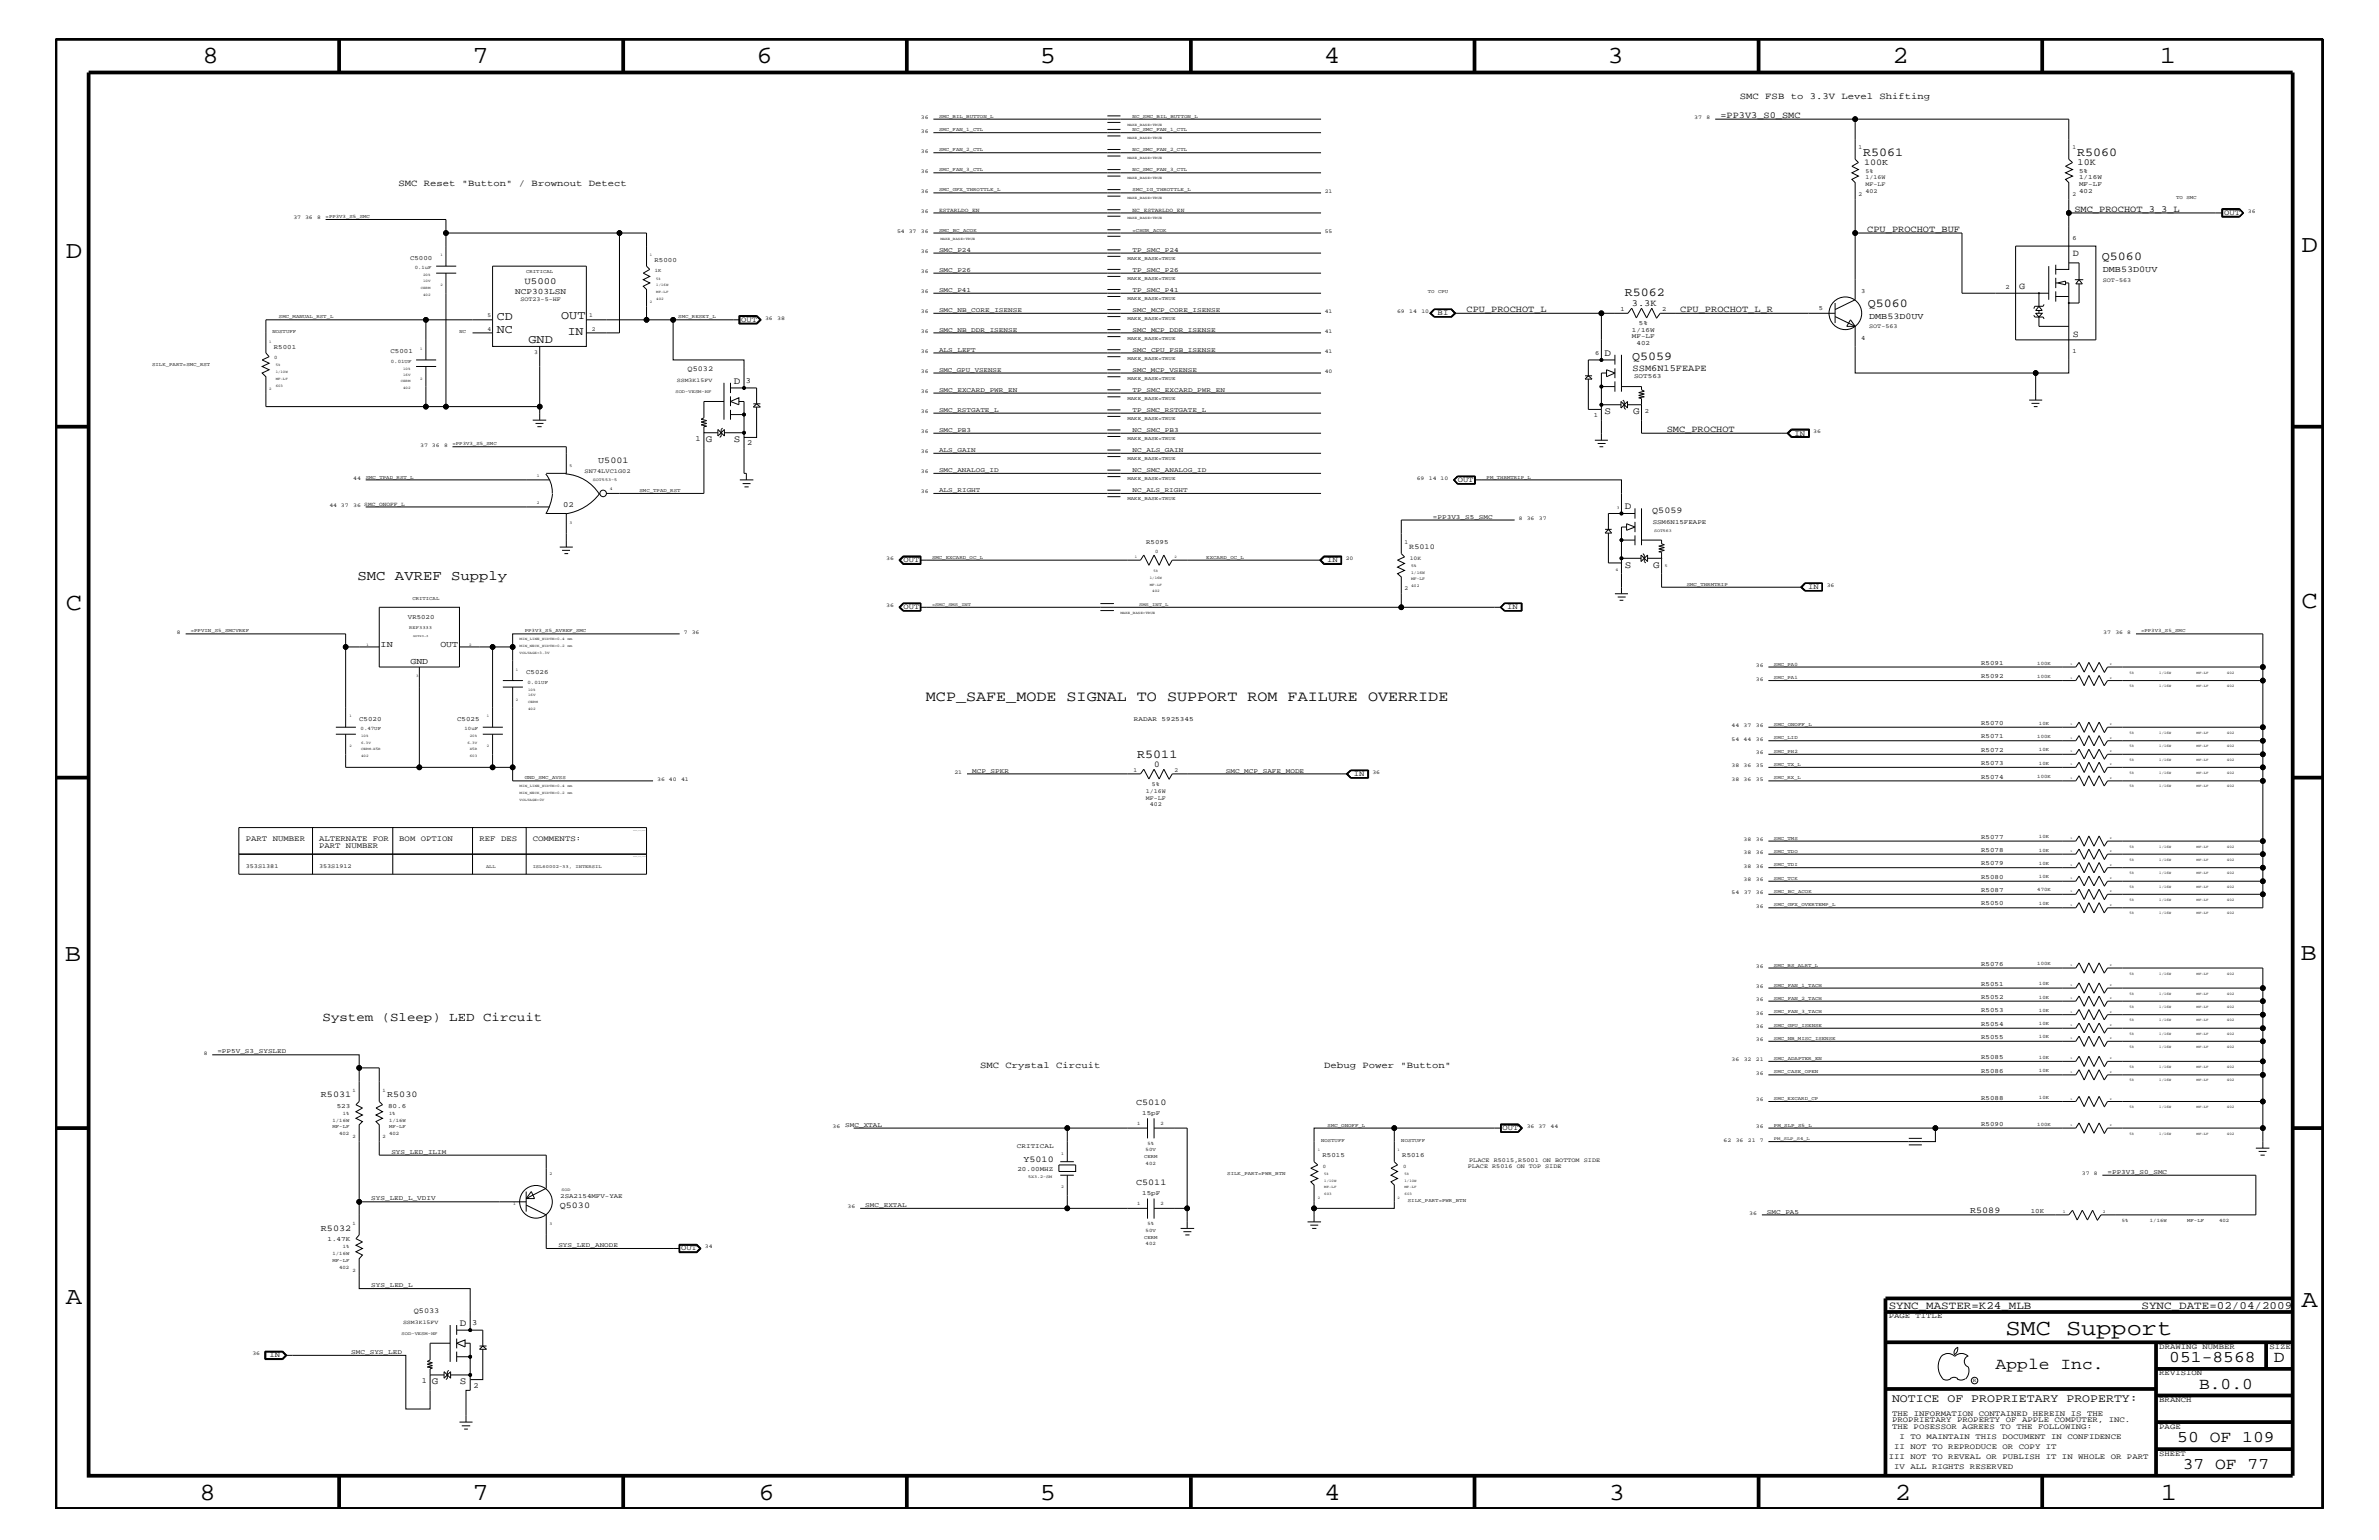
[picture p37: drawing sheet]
<svg xmlns="http://www.w3.org/2000/svg" width="432mm" height="279mm" viewBox="0 0 432 279" stroke-linecap="round" stroke-linejoin="round" font-family="sans-serif">
<defs><g id="words">
<g font-size="4.5">
<text x="36.7" y="11.5">8</text>
<text x="85.8" y="11.5">7</text>
<text x="137.3" y="11.5">6</text>
<text x="188.7" y="11.5">5</text>
<text x="240.3" y="11.5">4</text>
<text x="291.8" y="11.5">3</text>
<text x="343.5" y="11.5">2</text>
<text x="392" y="11.5">1</text>
<text x="11.9" y="46.8">D</text>
<text x="417.7" y="45.7">D</text>
<text x="11.9" y="110.6">C</text>
<text x="417.7" y="110.3">C</text>
<text x="11.8" y="174.3">B</text>
<text x="417.6" y="174.2">B</text>
<text x="11.9" y="236.7">A</text>
<text x="417.7" y="237.1">A</text>
<text x="36.2" y="272.1">8</text>
<text x="85.8" y="272.1">7</text>
<text x="137.7" y="272.1">6</text>
<text x="188.7" y="272.1">5</text>
<text x="240.4" y="272.1">4</text>
<text x="292" y="272.1">3</text>
<text x="343.9" y="272.1">2</text>
<text x="392.2" y="272.1">1</text>
</g>
<text font-size="4.1" x="364" y="242.3">SMC Support</text>
<g font-size="3">
<text x="362.2" y="248.4">Apple Inc.</text>
<text x="393.7" y="247.1">051-8568</text>
<text x="399.2" y="252">B.0.0</text>
<text x="412.7" y="247.1">D</text>
<text x="395.2" y="261.6">50 OF 109</text>
<text x="396.2" y="266.6">37 OF 77</text>
</g>
<text font-size="2.7" x="168.1" y="127.1">MCP_SAFE_MODE SIGNAL TO SUPPORT ROM FAILURE OVERRIDE</text>
<text font-size="2.5" x="64.9" y="105.3">SMC AVREF Supply</text>
<text font-size="2.3" x="58.5" y="185.3">System (Sleep) LED Circuit</text>
<g font-size="2.2">
<text x="338.2" y="28.2">R5061</text>
<text x="377" y="28.2">R5060</text>
<text x="381.5" y="47.2">Q5060</text>
<text x="294.9" y="53.8">R5062</text>
<text x="90.2" y="58">CD</text>
<text x="101.9" y="57.9">OUT</text>
<text x="339" y="55.7">Q5060</text>
<text x="90.2" y="60.5">NC</text>
<text x="95.9" y="62.3">GND</text>
<text x="103" y="60.8">IN</text>
<text x="296.2" y="65.3">Q5059</text>
<text x="206.4" y="137.4">R5011</text>
</g>
<text font-size="2.1" x="343.4" y="254.4">NOTICE OF PROPRIETARY PROPERTY:</text>
<g font-size="2">
<text x="342.8" y="237.4">SYNC_MASTER=K24_MLB</text>
<text x="388.7" y="237.4">SYNC_DATE=02/04/2009</text>
</g>
<g font-size="1.8">
<text x="291.3" y="64.5">D</text>
<text x="133.2" y="69.6">D</text>
<text x="291.3" y="75.1">S</text>
<text x="296.4" y="75.1">G</text>
<text x="128.1" y="80.2">G</text>
<text x="133.2" y="80.2">S</text>
<text x="294.9" y="92.4">D</text>
<text x="294.9" y="103">S</text>
<text x="300.1" y="103">G</text>
<text x="83.5" y="240.6">D</text>
<text x="78.4" y="251.1">G</text>
<text x="83.5" y="251.1">S</text>
</g>
<g font-size="1.7">
<text x="315.8" y="18">SMC FSB to 3.3V Level Shifting</text>
<text x="312.3" y="21.4">=PP3V3_S0_SMC</text>
<text x="72.3" y="33.7">SMC Reset &quot;Button&quot; / Brownout Detect</text>
<text x="377.1" y="30">10K</text>
<text x="376.5" y="38.4">SMC_PROCHOT_3_3_L</text>
<text x="338.9" y="42">CPU_PROCHOT_BUF</text>
<text x="376.2" y="46.5">D</text>
<text x="95.2" y="51.5">U5000</text>
<text x="366.5" y="52.5">G</text>
<text x="266.2" y="56.6">CPU_PROCHOT_L</text>
<text x="296.2" y="55.5">3.3K</text>
<text x="305" y="56.6">CPU_PROCHOT_L_R</text>
<text x="376.2" y="61.1">S</text>
<text x="296.3" y="67.3">SSM6N15FEAPE</text>
<text x="302.5" y="78.3">SMC_PROCHOT</text>
<text x="177.9" y="193.7">SMC Crystal Circuit</text>
<text x="240.4" y="193.7">Debug Power &quot;Button&quot;</text>
</g>
<g font-size="1.6">
<text x="338.3" y="30">100K</text>
<text x="381.7" y="49.4">DMB53D0UV</text>
<text x="339.3" y="57.9">DMB53D0UV</text>
<text x="108.6" y="83.9">U5001</text>
<text x="299.9" y="93.2">Q5059</text>
<text x="69.1" y="117.4">IN</text>
<text x="79.9" y="117.4">OUT</text>
<text x="74.5" y="120.4">GND</text>
<text x="209.5" y="139.1">0</text>
<text x="58.3" y="199.1">R5031</text>
<text x="70.3" y="199.1">R5030</text>
<text x="206.2" y="200.4">C5010</text>
<text x="185.8" y="210.8">Y5010</text>
<text x="206.2" y="215">C5011</text>
<text x="101.6" y="219.2">Q5030</text>
<text x="357.6" y="220.1">R5089</text>
<text x="58.3" y="223.4">R5032</text>
</g>
<text font-size="1.5" x="93.5" y="53.3">NCP303LSN</text>
<g font-size="1.4">
<text x="403.7" y="39">OUT</text>
<text x="134.5" y="58.4">OUT</text>
<text x="260.9" y="57.2">BI</text>
<text x="124.8" y="67.3">Q5032</text>
<text x="135.4" y="69.5">3</text>
<text x="126.2" y="80">1</text>
<text x="135.6" y="80.8">2</text>
<text x="325.7" y="79">IN</text>
<text x="264.6" y="87.5">OUT</text>
<text x="102.2" y="92">02</text>
<text x="255.8" y="99.7">R5010</text>
<text x="164" y="102.1">OUT</text>
<text x="240.9" y="102.1">IN</text>
<text x="328.2" y="106.9">IN</text>
<text x="164" y="110.5">OUT</text>
<text x="273.6" y="110.5">IN</text>
<text x="245.7" y="140.8">IN</text>
<text x="44.6" y="152.6">PART NUMBER</text>
<text x="57.9" y="153.8">PART NUMBER</text>
<text x="57.9" y="152.6">ALTERNATE FOR</text>
<text x="72.5" y="152.6">BOM OPTION</text>
<text x="87" y="152.6">REF DES</text>
<text x="96.7" y="152.6">COMMENTS:</text>
<text x="272.7" y="205.1">OUT</text>
<text x="123.6" y="226.9">OUT</text>
<text x="75.1" y="238.3">Q5033</text>
<text x="342.8" y="239.2">PAGE TITLE</text>
<text x="85.7" y="240.5">3</text>
<text x="391.9" y="244.7">DRAWING NUMBER</text>
<text x="411.9" y="244.7">SIZE</text>
<text x="48.9" y="246.2">IN</text>
<text x="76.5" y="251">1</text>
<text x="85.9" y="251.7">2</text>
<text x="391.9" y="249.5">REVISION</text>
<text x="343.4" y="256.8">THE INFORMATION CONTAINED HEREIN IS THE</text>
<text x="391.9" y="254.4">BRANCH</text>
<text x="343.4" y="259.3">THE POSESSOR AGREES TO THE FOLLOWING:</text>
<text x="343.4" y="258">PROPRIETARY PROPERTY OF APPLE COMPUTER, INC.</text>
<text x="343.8" y="262.9">II NOT TO REPRODUCE OR COPY IT</text>
<text x="344.8" y="261.1">I TO MAINTAIN THIS DOCUMENT IN CONFIDENCE</text>
<text x="391.9" y="259.3">PAGE</text>
<text x="342.8" y="264.7">III NOT TO REVEAL OR PUBLISH IT IN WHOLE OR PART</text>
<text x="343.8" y="266.6">IV ALL RIGHTS RESERVED</text>
<text x="391.9" y="264.1">SHEET</text>
</g>
<g font-size="1.2">
<text x="377.4" y="32.5">1/16W</text>
<text x="377.4" y="31.4">5%</text>
<text x="377.4" y="35">402</text>
<text x="377.4" y="33.7">MF-LF</text>
<text x="74.4" y="47.1">C5000</text>
<text x="118.8" y="47.6">R5000</text>
<text x="170.4" y="45.7">SMC_P24</text>
<text x="205.6" y="45.7">TP_SMC_P24</text>
<text x="376.2" y="43.5">6</text>
<text x="170.4" y="52.9">SMC_P41</text>
<text x="170.4" y="49.3">SMC_P26</text>
<text x="205.6" y="52.9">TP_SMC_P41</text>
<text x="205.6" y="49.3">TP_SMC_P26</text>
<text x="337.8" y="53.2">3</text>
<text x="364" y="52.5">2</text>
<text x="170.4" y="56.6">SMC_NB_CORE_ISENSE</text>
<text x="205.6" y="56.6">SMC_MCP_CORE_ISENSE</text>
<text x="294.1" y="56.4">1</text>
<text x="297.5" y="59">5%</text>
<text x="301.7" y="56.4">2</text>
<text x="330.1" y="56.2">5</text>
<text x="49.7" y="63.4">R5001</text>
<text x="70.9" y="64">C5001</text>
<text x="170.4" y="63.9">ALS_LEFT</text>
<text x="170.4" y="60.2">SMC_NB_DDR_ISENSE</text>
<text x="205.6" y="60.2">SMC_MCP_DDR_ISENSE</text>
<text x="205.6" y="63.9">SMC_CPU_FSB_ISENSE</text>
<text x="289.6" y="64.5">6</text>
<text x="296.2" y="60.2">1/16W</text>
<text x="296.2" y="61.4">MF-LF</text>
<text x="297.1" y="62.6">402</text>
<text x="337.8" y="61.7">4</text>
<text x="376.2" y="64">1</text>
<text x="170.4" y="71.1">SMC_EXCARD_PWR_EN</text>
<text x="170.4" y="67.5">SMC_GPU_VSENSE</text>
<text x="205.6" y="71.1">TP_SMC_EXCARD_PWR_EN</text>
<text x="205.6" y="67.5">SMC_MCP_VSENSE</text>
<text x="296.6" y="68.5">SOT563</text>
<text x="170.4" y="74.7">SMC_RSTGATE_L</text>
<text x="205.6" y="74.7">TP_SMC_RSTGATE_L</text>
<text x="289.3" y="75.7">1</text>
<text x="298.5" y="75">2</text>
<text x="170.4" y="82">ALS_GAIN</text>
<text x="170.4" y="78.3">SMC_PB3</text>
<text x="205.6" y="78.3">NC_SMC_PB3</text>
<text x="205.6" y="82">NC_ALS_GAIN</text>
<text x="170.4" y="85.6">SMC_ANALOG_ID</text>
<text x="170.4" y="89.3">ALS_RIGHT</text>
<text x="205.6" y="89.3">NC_ALS_RIGHT</text>
<text x="205.6" y="85.6">NC_SMC_ANALOG_ID</text>
<text x="260.1" y="94.2">=PP3V3_S5_SMC</text>
<text x="300" y="95.1">SSM6N15FEAPE</text>
<text x="208" y="98.7">R5095</text>
<text x="74" y="112.3">VR5020</text>
<text x="95.5" y="122.3">C5026</text>
<text x="359.6" y="120.7">R5091</text>
<text x="359.6" y="123">R5092</text>
<text x="65.2" y="130.8">C5020</text>
<text x="83" y="130.8">C5025</text>
<text x="205.8" y="130.8">RADAR</text>
<text x="210.8" y="130.8">5925345</text>
<text x="359.6" y="131.6">R5070</text>
<text x="359.6" y="134">R5071</text>
<text x="359.6" y="136.4">R5072</text>
<text x="176.4" y="140.2">MCP_SPKR</text>
<text x="222.5" y="140.2">SMC_MCP_SAFE_MODE</text>
<text x="359.6" y="138.9">R5073</text>
<text x="359.6" y="141.3">R5074</text>
<text x="359.6" y="152.2">R5077</text>
<text x="359.6" y="154.6">R5078</text>
<text x="359.6" y="157">R5079</text>
<text x="359.6" y="159.5">R5080</text>
<text x="359.6" y="161.9">R5087</text>
<text x="359.6" y="164.3">R5050</text>
<text x="359.6" y="175.2">R5076</text>
<text x="359.6" y="178.8">R5051</text>
<text x="359.6" y="181.3">R5052</text>
<text x="359.6" y="183.7">R5053</text>
<text x="39.5" y="191.1">=PP5V_S3_SYSLED</text>
<text x="359.6" y="188.6">R5055</text>
<text x="359.6" y="186.1">R5054</text>
<text x="359.6" y="192.2">R5085</text>
<text x="359.6" y="194.6">R5086</text>
<text x="61.1" y="200.9">523</text>
<text x="70.4" y="200.9">80.6</text>
<text x="207.3" y="202.3">15pF</text>
<text x="359.6" y="199.5">R5088</text>
<text x="71" y="209.3">SYS_LED_ILIM</text>
<text x="153.4" y="204.4">SMC_XTAL</text>
<text x="184.6" y="208.3">CRITICAL</text>
<text x="359.6" y="204.3">R5090</text>
<text x="184.7" y="212.5">20.00MHZ</text>
<text x="240" y="210">R5015</text>
<text x="254.5" y="210">R5016</text>
<text x="382.5" y="213">=PP3V3_S0_SMC</text>
<text x="67.4" y="217.8">SYS_LED_L_VDIV</text>
<text x="101.7" y="217.4">2SA2154MFV-YAE</text>
<text x="157.1" y="219">SMC_EXTAL</text>
<text x="207.3" y="216.9">15pF</text>
<text x="320.7" y="220.2">SMC_PA5</text>
<text x="368.6" y="220">10K</text>
<text x="59.4" y="225.2">1.47K</text>
<text x="101.3" y="226.3">SYS_LED_ANODE</text>
<text x="67.4" y="233.5">SYS_LED_L</text>
<text x="63.8" y="245.6">SMC_SYS_LED</text>
</g>
<g font-size="1.1">
<text x="337.3" y="27.1">1</text>
<text x="376.2" y="27.1">1</text>
<text x="337.3" y="35.6">2</text>
<text x="338.6" y="33.7">MF-LF</text>
<text x="338.6" y="32.5">1/16W</text>
<text x="338.6" y="31.4">5%</text>
<text x="338.6" y="35">402</text>
<text x="376.2" y="35.6">2</text>
<text x="381.7" y="51.1">SOT-563</text>
<text x="88.5" y="57.5">5</text>
<text x="88.5" y="60">4</text>
<text x="94.4" y="54.6">SOT23-5-HF</text>
<text x="106.9" y="57.5">1</text>
<text x="339.3" y="59.5">SOT-563</text>
<text x="96.9" y="64.2">3</text>
<text x="107.4" y="60.1">2</text>
<text x="106.1" y="85.8">SN74LVC1G02</text>
<text x="254.9" y="98.7">1</text>
<text x="254.9" y="107.1">2</text>
<text x="205.7" y="140.1">1</text>
<text x="208" y="143.9">1/16W</text>
<text x="209.1" y="142.6">5%</text>
<text x="213.2" y="140.1">2</text>
<text x="208" y="145.1">MF-LF</text>
<text x="208.7" y="146.2">402</text>
<text x="44.6" y="157.4">353S1381</text>
<text x="57.9" y="157.4">353S1912</text>
<text x="266.4" y="211.9">PLACE R5016 ON TOP SIDE</text>
<text x="266.7" y="210.8">PLACE R5015,R5001 ON BOTTOM SIDE</text>
</g>
<g font-size="1">
<text x="167.1" y="21.6">36</text>
<text x="307.5" y="21.6">37</text>
<text x="309.7" y="21.6">8</text>
<text x="167.1" y="27.7">36</text>
<text x="167.1" y="24.1">36</text>
<text x="167.1" y="35">36</text>
<text x="167.1" y="31.4">36</text>
<text x="240.5" y="35">21</text>
<text x="53.3" y="39.8">37 36</text>
<text x="57.6" y="39.8">8</text>
<text x="167.1" y="38.6">36</text>
<text x="170.4" y="38.4">ESTARLDO_EN</text>
<text x="205.6" y="38.4">NC_ESTARLDO_EN</text>
<text x="408" y="38.6">36</text>
<text x="162.8" y="42.3">54 37</text>
<text x="167.1" y="45.9">36</text>
<text x="167.1" y="42.3">36</text>
<text x="240.5" y="42.3">55</text>
<text x="167.1" y="53.2">36</text>
<text x="167.1" y="49.6">36</text>
<text x="138.9" y="58">36</text>
<text x="141.1" y="58">38</text>
<text x="167.1" y="56.8">36</text>
<text x="240.5" y="56.8">41</text>
<text x="253.6" y="56.8">69</text>
<text x="255.8" y="56.8">14</text>
<text x="258" y="56.8">10</text>
<text x="167.1" y="64">36</text>
<text x="167.1" y="60.4">36</text>
<text x="240.5" y="64">41</text>
<text x="240.5" y="60.4">41</text>
<text x="122.9" y="69.3">SSM3K15FV</text>
<text x="167.1" y="71.3">36</text>
<text x="167.1" y="67.7">36</text>
<text x="240.5" y="67.7">40</text>
<text x="167.1" y="75">36</text>
<text x="76.3" y="81.1">37 36</text>
<text x="80.6" y="81.1">8</text>
<text x="167.1" y="82.2">36</text>
<text x="167.1" y="78.6">36</text>
<text x="329.1" y="78.6">36</text>
<text x="64.1" y="87.1">44</text>
<text x="167.1" y="85.9">36</text>
<text x="167.1" y="89.5">36</text>
<text x="257.1" y="87.1">69</text>
<text x="259.3" y="87.1">14 10</text>
<text x="59.8" y="92">44 37</text>
<text x="64.1" y="92">36</text>
<text x="66.1" y="91.7">SMC_ONOFF_L</text>
<text x="275.7" y="94.3">8</text>
<text x="277.1" y="94.3">36</text>
<text x="279.3" y="94.3">37</text>
<text x="160.9" y="101.6">36</text>
<text x="244.3" y="101.6">20</text>
<text x="255.9" y="101.5">10K</text>
<text x="331.6" y="106.5">36</text>
<text x="160.9" y="110.2">36</text>
<text x="32.1" y="115">8</text>
<text x="124.1" y="115">7</text>
<text x="125.6" y="115">36</text>
<text x="381.8" y="115">37</text>
<text x="384" y="115">36 8</text>
<text x="318.7" y="121">36</text>
<text x="318.7" y="123.5">36</text>
<text x="314.3" y="131.9">44</text>
<text x="316.5" y="131.9">37</text>
<text x="318.7" y="131.9">36</text>
<text x="314.3" y="134.4">54</text>
<text x="316.5" y="134.4">44</text>
<text x="318.7" y="136.8">36</text>
<text x="318.7" y="134.4">36</text>
<text x="119.3" y="141.7">36 40</text>
<text x="123.6" y="141.7">41</text>
<text x="173.2" y="140.4">21</text>
<text x="249.1" y="140.4">36</text>
<text x="314.3" y="141.7">38</text>
<text x="314.3" y="139.2">38</text>
<text x="316.5" y="141.7">36</text>
<text x="316.5" y="139.2">36</text>
<text x="318.7" y="141.7">35</text>
<text x="318.7" y="139.2">35</text>
<text x="316.5" y="152.6">38</text>
<text x="316.5" y="155">38</text>
<text x="318.7" y="152.6">36</text>
<text x="318.7" y="155">36</text>
<text x="316.5" y="157.4">38</text>
<text x="316.5" y="159.9">38</text>
<text x="318.7" y="157.4">36</text>
<text x="318.7" y="159.9">36</text>
<text x="314.3" y="162.2">54</text>
<text x="316.5" y="162.2">37</text>
<text x="318.7" y="164.7">36</text>
<text x="318.7" y="162.2">36</text>
<text x="318.7" y="175.6">36</text>
<text x="318.7" y="179.3">36</text>
<text x="318.7" y="181.6">36</text>
<text x="318.7" y="184.1">36</text>
<text x="37" y="191.4">8</text>
<text x="318.7" y="188.9">36</text>
<text x="318.7" y="186.5">36</text>
<text x="314.3" y="192.6">36</text>
<text x="316.5" y="192.6">32</text>
<text x="318.7" y="195">36</text>
<text x="318.7" y="192.6">21</text>
<text x="318.7" y="199.8">36</text>
<text x="151.1" y="204.7">36</text>
<text x="277.1" y="204.7">36 37</text>
<text x="281.4" y="204.7">44</text>
<text x="312.8" y="207.1">62</text>
<text x="315" y="207.1">36</text>
<text x="317.2" y="207.1">21</text>
<text x="318.7" y="204.7">36</text>
<text x="319.4" y="207.1">7</text>
<text x="377.9" y="213.2">37</text>
<text x="380.1" y="213.2">8</text>
<text x="153.8" y="219.2">36</text>
<text x="317.5" y="220.4">36</text>
<text x="127.9" y="226.5">34</text>
<text x="45.8" y="245.9">36</text>
<text x="73.2" y="240.2">SSM3K15FV</text>
<text x="358.1" y="250.7">R</text>
</g>
<g font-size=".9">
<text x="170.4" y="21.4">SMC_BIL_BUTTON_L</text>
<text x="170.4" y="23.8">SMC_FAN_1_CTL</text>
<text x="205.6" y="21.4">NC_SMC_BIL_BUTTON_L</text>
<text x="205.6" y="23.8">NC_SMC_FAN_1_CTL</text>
<text x="170.4" y="27.5">SMC_FAN_2_CTL</text>
<text x="205.6" y="27.5">NC_SMC_FAN_2_CTL</text>
<text x="170.4" y="34.7">SMC_GFX_THROTTLE_L</text>
<text x="170.4" y="31.1">SMC_FAN_3_CTL</text>
<text x="205.6" y="34.7">SMC_IG_THROTTLE_L</text>
<text x="205.6" y="31.1">NC_SMC_FAN_3_CTL</text>
<text x="59.1" y="39.6">=PP3V3_S5_SMC</text>
<text x="395" y="36.2">TO SMC</text>
<text x="170.4" y="42">SMC_BC_ACOK</text>
<text x="204.6" y="47.1">MAKE_BASE=TRUE</text>
<text x="205.6" y="42">=CHGR_ACOK</text>
<text x="75.3" y="48.9">0.1uF</text>
<text x="95.5" y="49.6">CRITICAL</text>
<text x="118.9" y="49.4">1K</text>
<text x="204.6" y="50.7">MAKE_BASE=TRUE</text>
<text x="259.2" y="53.2">TO CPU</text>
<text x="50.6" y="57.8">SMC_MANUAL_RST_L</text>
<text x="123.1" y="57.8">SMC_RESET_L</text>
<text x="204.6" y="54.4">MAKE_BASE=TRUE</text>
<text x="204.6" y="58">MAKE_BASE=TRUE</text>
<text x="49.4" y="60.4">NOSTUFF</text>
<text x="49.8" y="65.1">0</text>
<text x="71" y="65.9">0.01UF</text>
<text x="83.4" y="60.4">NC</text>
<text x="204.6" y="61.7">MAKE_BASE=TRUE</text>
<text x="204.6" y="65.3">MAKE_BASE=TRUE</text>
<text x="27.6" y="66.5">SILK_PART=SMC_RST</text>
<text x="204.6" y="68.9">MAKE_BASE=TRUE</text>
<text x="204.6" y="72.6">MAKE_BASE=TRUE</text>
<text x="204.6" y="76.2">MAKE_BASE=TRUE</text>
<text x="82.1" y="80.8">=PP3V3_S5_SMC</text>
<text x="204.6" y="79.9">MAKE_BASE=TRUE</text>
<text x="204.6" y="83.5">MAKE_BASE=TRUE</text>
<text x="66.4" y="86.9">SMC_TPAD_RST_L</text>
<text x="116.1" y="89.3">SMC_TPAD_RST</text>
<text x="204.6" y="87.1">MAKE_BASE=TRUE</text>
<text x="269.8" y="86.9">PM_THRMTRIP_L</text>
<text x="204.6" y="90.7">MAKE_BASE=TRUE</text>
<text x="169.2" y="101.4">SMC_EXCARD_OC_L</text>
<text x="209.7" y="100.4">0</text>
<text x="218.9" y="101.4">EXCARD_OC_L</text>
<text x="306.2" y="106.3">SMC_THRMTRIP</text>
<text x="74.8" y="108.9">CRITICAL</text>
<text x="34.6" y="114.8">=PPVIN_S5_SMCVREF</text>
<text x="95.2" y="114.8">PP3V3_S5_AVREF_SMC</text>
<text x="388.6" y="114.8">=PP3V3_S5_SMC</text>
<text x="95.8" y="124.1">0.01UF</text>
<text x="322" y="120.8">SMC_PA0</text>
<text x="322" y="123.2">SMC_PA1</text>
<text x="369.8" y="120.6">100K</text>
<text x="369.8" y="123">100K</text>
<text x="322" y="131.7">SMC_ONOFF_L</text>
<text x="370.1" y="131.5">10K</text>
<text x="65.4" y="132.5">0.47UF</text>
<text x="84.3" y="132.5">10uF</text>
<text x="322" y="134.1">SMC_LID</text>
<text x="322" y="136.6">SMC_PH2</text>
<text x="369.8" y="133.9">100K</text>
<text x="370.1" y="136.3">10K</text>
<text x="95.2" y="141.4">GND_SMC_AVSS</text>
<text x="322" y="139">SMC_TX_L</text>
<text x="322" y="141.4">SMC_RX_L</text>
<text x="369.8" y="141.2">100K</text>
<text x="370.1" y="138.7">10K</text>
<text x="322" y="152.3">SMC_TMS</text>
<text x="322" y="154.7">SMC_TDO</text>
<text x="370.1" y="152.1">10K</text>
<text x="370.1" y="154.5">10K</text>
<text x="322" y="162">SMC_BC_ACOK</text>
<text x="322" y="157.2">SMC_TDI</text>
<text x="322" y="159.6">SMC_TCK</text>
<text x="369.8" y="161.7">470K</text>
<text x="370.1" y="156.9">10K</text>
<text x="370.1" y="159.4">10K</text>
<text x="322" y="164.5">SMC_GFX_OVERTEMP_L</text>
<text x="370.1" y="164.2">10K</text>
<text x="322" y="175.4">SMC_BS_ALRT_L</text>
<text x="322" y="179">SMC_FAN_1_TACH</text>
<text x="369.8" y="175.1">100K</text>
<text x="370.1" y="178.8">10K</text>
<text x="322" y="181.4">SMC_FAN_2_TACH</text>
<text x="322" y="183.8">SMC_FAN_3_TACH</text>
<text x="370.1" y="181.2">10K</text>
<text x="370.1" y="183.6">10K</text>
<text x="322" y="188.7">SMC_NB_MISC_ISENSE</text>
<text x="322" y="186.3">SMC_GPU_ISENSE</text>
<text x="370.1" y="188.4">10K</text>
<text x="370.1" y="186">10K</text>
<text x="322" y="194.8">SMC_CASE_OPEN</text>
<text x="322" y="192.3">SMC_ADAPTER_EN</text>
<text x="370.1" y="192.1">10K</text>
<text x="370.1" y="194.5">10K</text>
<text x="60.4" y="203.5">1/16W</text>
<text x="62.2" y="202.3">1%</text>
<text x="64" y="198.1">1</text>
<text x="69.4" y="198.1">1</text>
<text x="70.6" y="202.3">1%</text>
<text x="70.6" y="203.5">1/16W</text>
<text x="322" y="199.6">SMC_EXCARD_CP</text>
<text x="370.1" y="199.3">10K</text>
<text x="60.4" y="204.7">MF-LF</text>
<text x="61.6" y="205.9">402</text>
<text x="64" y="206.5">2</text>
<text x="69.4" y="206.5">2</text>
<text x="70.6" y="205.9">402</text>
<text x="70.6" y="204.7">MF-LF</text>
<text x="206.4" y="204.1">1</text>
<text x="207.9" y="208.9">50V</text>
<text x="208.3" y="207.7">5%</text>
<text x="210.7" y="204.1">2</text>
<text x="239.8" y="207.1">NOSTUFF</text>
<text x="241" y="204.4">SMC_ONOFF_L</text>
<text x="254.3" y="207.1">NOSTUFF</text>
<text x="322" y="204.4">PM_SLP_S5_L</text>
<text x="369.8" y="204.2">100K</text>
<text x="207.6" y="210.2">CERM</text>
<text x="207.9" y="211.4">402</text>
<text x="222.8" y="213.2">SILK_PART=PWR_BTN</text>
<text x="240.1" y="211.9">0</text>
<text x="254.7" y="211.9">0</text>
<text x="206.4" y="218.6">1</text>
<text x="210.7" y="218.6">2</text>
<text x="255.5" y="218">SILK_PART=PWR_BTN</text>
<text x="385.1" y="221.7">5%</text>
<text x="390.2" y="221.7">1/16W</text>
<text x="397" y="221.7">MF-LF</text>
<text x="402.8" y="221.7">402</text>
<text x="60.4" y="227.7">1/16W</text>
<text x="62.2" y="226.5">1%</text>
<text x="64" y="222.3">1</text>
<text x="207.6" y="224.7">CERM</text>
<text x="207.9" y="225.9">402</text>
<text x="207.9" y="223.5">50V</text>
<text x="208.3" y="222.3">5%</text>
<text x="60.4" y="229">MF-LF</text>
<text x="61.6" y="230.2">402</text>
<text x="64" y="230.7">2</text>
</g>
<g font-size=".8">
<text x="122.6" y="71.2">SOD-VESM-HF</text>
<text x="97.5" y="86.5">1</text>
<text x="103.4" y="84.7">5</text>
<text x="107.6" y="87.2">SOT553-5</text>
<text x="110.7" y="88.9">4</text>
<text x="97.5" y="91.4">2</text>
<text x="103.4" y="95">3</text>
<text x="293.5" y="92.3">3</text>
<text x="300.2" y="96.5">SOT563</text>
<text x="256.1" y="102.9">5%</text>
<text x="256.1" y="104.1">1/16W</text>
<text x="256.1" y="105.3">MF-LF</text>
<text x="256.1" y="106.5">402</text>
<text x="293.2" y="103.6">4</text>
<text x="302.2" y="102.9">5</text>
<text x="169.2" y="109.9">=SMC_SMS_INT</text>
<text x="206.8" y="109.9">SMS_INT_L</text>
<text x="74.3" y="114.2">REF3333</text>
<text x="88.2" y="157.4">ALL</text>
<text x="96.7" y="157.4">ISL60002-33,</text>
<text x="104.4" y="157.4">INTERSIL</text>
<text x="192.6" y="209.6">1</text>
<text x="322" y="206.9">PM_SLP_S4_L</text>
<text x="99.7" y="213.2">2</text>
<text x="186.6" y="213.8">5X3.2-SM</text>
<text x="192.6" y="215.6">2</text>
<text x="93.1" y="218.6">1</text>
<text x="101.9" y="216">SOD</text>
<text x="374.4" y="220.1">1</text>
<text x="381.7" y="220.1">2</text>
<text x="99.7" y="222.3">3</text>
<text x="72.9" y="242.2">SOD-VESM-HF</text>
</g>
<g font-size=".7">
<text x="204.6" y="22.9">MAKE_BASE=TRUE</text>
<text x="204.6" y="25.3">MAKE_BASE=TRUE</text>
<text x="204.6" y="28.9">MAKE_BASE=TRUE</text>
<text x="204.6" y="32.5">MAKE_BASE=TRUE</text>
<text x="204.6" y="36.2">MAKE_BASE=TRUE</text>
<text x="204.6" y="39.8">MAKE_BASE=TRUE</text>
<text x="79.9" y="46.5">1</text>
<text x="117.9" y="46.5">1</text>
<text x="170.7" y="43.5">MAKE_BASE=TRUE</text>
<text x="76.4" y="52.4">CERM</text>
<text x="76.8" y="53.6">402</text>
<text x="76.8" y="50.2">20%</text>
<text x="76.8" y="51.3">10V</text>
<text x="79.9" y="51.9">2</text>
<text x="119.1" y="53.2">MF-LF</text>
<text x="119.1" y="50.7">5%</text>
<text x="119.1" y="51.9">1/16W</text>
<text x="117.9" y="55">2</text>
<text x="119.1" y="54.4">402</text>
<text x="48.9" y="62.3">1</text>
<text x="76.3" y="63.4">1</text>
<text x="48.9" y="70.7">2</text>
<text x="50" y="70.1">603</text>
<text x="50" y="68.9">MF-LF</text>
<text x="50" y="66.5">5%</text>
<text x="50" y="67.7">1/10W</text>
<text x="72.7" y="69.4">CERM</text>
<text x="73.2" y="67.1">10%</text>
<text x="73.2" y="68.2">16V</text>
<text x="73.2" y="70.6">402</text>
<text x="76.3" y="68.9">2</text>
<text x="206" y="101.3">1</text>
<text x="213.2" y="101.3">2</text>
<text x="208.7" y="106.3">MF-LF</text>
<text x="208.7" y="105">1/16W</text>
<text x="209.1" y="107.5">402</text>
<text x="209.4" y="103.8">5%</text>
<text x="203.4" y="111.4">MAKE_BASE=TRUE</text>
<text x="66.5" y="117.3">1</text>
<text x="85.2" y="117.3">2</text>
<text x="94.3" y="116.2">MIN_LINE_WIDTH=0.4 mm</text>
<text x="94.3" y="117.4">MIN_NECK_WIDTH=0.2 mm</text>
<text x="94.3" y="118.6">VOLTAGE=3.3V</text>
<text x="75.5" y="122.9">3</text>
<text x="93.6" y="121.7">1</text>
<text x="95.8" y="125.3">10%</text>
<text x="386.5" y="122.3">5%</text>
<text x="386.5" y="124.7">5%</text>
<text x="391.9" y="122.3">1/16W</text>
<text x="391.9" y="124.7">1/16W</text>
<text x="398.7" y="122.3">MF-LF</text>
<text x="398.7" y="124.7">MF-LF</text>
<text x="404.2" y="122.3">402</text>
<text x="404.2" y="124.7">402</text>
<text x="63.4" y="130.2">1</text>
<text x="88.4" y="130.2">1</text>
<text x="93.6" y="127.1">2</text>
<text x="95.8" y="127.6">CERM</text>
<text x="95.8" y="128.8">402</text>
<text x="95.8" y="126.4">16V</text>
<text x="63.4" y="135.6">2</text>
<text x="65.5" y="133.8">10%</text>
<text x="65.5" y="137.3">402</text>
<text x="65.5" y="136.1">CERM-X5R</text>
<text x="65.5" y="134.9">6.3V</text>
<text x="84.8" y="134.9">6.3V</text>
<text x="85.3" y="136.1">X5R</text>
<text x="85.3" y="133.8">20%</text>
<text x="85.3" y="137.3">603</text>
<text x="88.4" y="135.6">2</text>
<text x="386.5" y="133.2">5%</text>
<text x="386.5" y="135.6">5%</text>
<text x="391.9" y="133.2">1/16W</text>
<text x="391.9" y="135.6">1/16W</text>
<text x="398.7" y="133.2">MF-LF</text>
<text x="398.7" y="135.6">MF-LF</text>
<text x="404.2" y="133.2">402</text>
<text x="404.2" y="135.6">402</text>
<text x="94.3" y="142.9">MIN_LINE_WIDTH=0.4 mm</text>
<text x="386.5" y="138">5%</text>
<text x="386.5" y="140.4">5%</text>
<text x="386.5" y="142.9">5%</text>
<text x="391.9" y="138">1/16W</text>
<text x="391.9" y="140.4">1/16W</text>
<text x="391.9" y="142.9">1/16W</text>
<text x="398.7" y="138">MF-LF</text>
<text x="398.7" y="140.4">MF-LF</text>
<text x="398.7" y="142.9">MF-LF</text>
<text x="404.2" y="138">402</text>
<text x="404.2" y="140.4">402</text>
<text x="404.2" y="142.9">402</text>
<text x="94.3" y="145.3">VOLTAGE=0V</text>
<text x="94.3" y="144">MIN_NECK_WIDTH=0.2 mm</text>
<text x="386.5" y="153.8">5%</text>
<text x="391.9" y="153.8">1/16W</text>
<text x="398.7" y="153.8">MF-LF</text>
<text x="404.2" y="153.8">402</text>
<text x="386.5" y="156.2">5%</text>
<text x="386.5" y="158.6">5%</text>
<text x="386.5" y="161.1">5%</text>
<text x="391.9" y="156.2">1/16W</text>
<text x="391.9" y="158.6">1/16W</text>
<text x="391.9" y="161.1">1/16W</text>
<text x="398.7" y="156.2">MF-LF</text>
<text x="398.7" y="158.6">MF-LF</text>
<text x="398.7" y="161.1">MF-LF</text>
<text x="404.2" y="156.2">402</text>
<text x="404.2" y="158.6">402</text>
<text x="404.2" y="161.1">402</text>
<text x="386.5" y="163.5">5%</text>
<text x="386.5" y="165.9">5%</text>
<text x="391.9" y="163.5">1/16W</text>
<text x="391.9" y="165.9">1/16W</text>
<text x="398.7" y="163.5">MF-LF</text>
<text x="398.7" y="165.9">MF-LF</text>
<text x="404.2" y="163.5">402</text>
<text x="404.2" y="165.9">402</text>
<text x="386.5" y="176.8">5%</text>
<text x="391.9" y="176.8">1/16W</text>
<text x="398.7" y="176.8">MF-LF</text>
<text x="404.2" y="176.8">402</text>
<text x="386.5" y="180.5">5%</text>
<text x="386.5" y="182.9">5%</text>
<text x="386.5" y="185.3">5%</text>
<text x="391.9" y="180.5">1/16W</text>
<text x="391.9" y="182.9">1/16W</text>
<text x="391.9" y="185.3">1/16W</text>
<text x="398.7" y="180.5">MF-LF</text>
<text x="398.7" y="182.9">MF-LF</text>
<text x="398.7" y="185.3">MF-LF</text>
<text x="404.2" y="180.5">402</text>
<text x="404.2" y="182.9">402</text>
<text x="404.2" y="185.3">402</text>
<text x="386.5" y="190.2">5%</text>
<text x="386.5" y="187.7">5%</text>
<text x="391.9" y="190.2">1/16W</text>
<text x="391.9" y="187.7">1/16W</text>
<text x="398.7" y="190.2">MF-LF</text>
<text x="398.7" y="187.7">MF-LF</text>
<text x="404.2" y="190.2">402</text>
<text x="404.2" y="187.7">402</text>
<text x="386.5" y="193.7">5%</text>
<text x="386.5" y="196.2">5%</text>
<text x="391.9" y="193.7">1/16W</text>
<text x="391.9" y="196.2">1/16W</text>
<text x="398.7" y="193.7">MF-LF</text>
<text x="398.7" y="196.2">MF-LF</text>
<text x="404.2" y="193.7">402</text>
<text x="404.2" y="196.2">402</text>
<text x="386.5" y="201">5%</text>
<text x="391.9" y="201">1/16W</text>
<text x="398.7" y="201">MF-LF</text>
<text x="404.2" y="201">402</text>
<text x="239.2" y="208.9">1</text>
<text x="253.7" y="208.9">1</text>
<text x="386.5" y="205.9">5%</text>
<text x="391.9" y="205.9">1/16W</text>
<text x="398.7" y="205.9">MF-LF</text>
<text x="404.2" y="205.9">402</text>
<text x="240.4" y="214.4">1/10W</text>
<text x="240.4" y="215.6">MF-LF</text>
<text x="240.4" y="213.2">5%</text>
<text x="254.9" y="213.2">5%</text>
<text x="254.9" y="215.6">MF-LF</text>
<text x="254.9" y="214.4">1/10W</text>
<text x="239.2" y="217.5">2</text>
<text x="240.4" y="216.9">603</text>
<text x="253.7" y="217.5">2</text>
<text x="254.9" y="216.9">603</text>
</g>
<g font-size=".6">
<text x="75" y="115.5">SOT23-3</text>
<text x="375.8" y="120.7">1</text>
<text x="375.8" y="123.1">1</text>
<text x="382.9" y="120.7">2</text>
<text x="382.9" y="123.1">2</text>
<text x="375.8" y="131.6">1</text>
<text x="382.9" y="131.6">2</text>
<text x="375.8" y="134.1">1</text>
<text x="375.8" y="136.4">1</text>
<text x="382.9" y="134.1">2</text>
<text x="382.9" y="136.4">2</text>
<text x="375.8" y="138.9">1</text>
<text x="375.8" y="141.3">1</text>
<text x="382.9" y="138.9">2</text>
<text x="382.9" y="141.3">2</text>
<text x="375.8" y="152.2">1</text>
<text x="375.8" y="154.6">1</text>
<text x="382.9" y="152.2">2</text>
<text x="382.9" y="154.6">2</text>
<text x="375.8" y="157.1">1</text>
<text x="375.8" y="159.5">1</text>
<text x="375.8" y="161.9">1</text>
<text x="382.9" y="157.1">2</text>
<text x="382.9" y="159.5">2</text>
<text x="382.9" y="161.9">2</text>
<text x="375.8" y="164.4">1</text>
<text x="382.9" y="164.4">2</text>
<text x="375.8" y="175.2">1</text>
<text x="375.8" y="178.8">1</text>
<text x="382.9" y="175.2">2</text>
<text x="382.9" y="178.8">2</text>
<text x="375.8" y="181.3">1</text>
<text x="375.8" y="183.8">1</text>
<text x="382.9" y="181.3">2</text>
<text x="382.9" y="183.8">2</text>
<text x="375.8" y="188.6">1</text>
<text x="375.8" y="186.1">1</text>
<text x="382.9" y="188.6">2</text>
<text x="382.9" y="186.1">2</text>
<text x="375.8" y="192.2">1</text>
<text x="375.8" y="194.7">1</text>
<text x="382.9" y="192.2">2</text>
<text x="382.9" y="194.7">2</text>
<text x="375.8" y="199.5">1</text>
<text x="382.9" y="199.5">2</text>
<text x="375.8" y="204.3">1</text>
<text x="382.9" y="204.3">2</text>
</g>
</g></defs>
<g fill="none" stroke="#000" stroke-width=".18">
<path d="M59.1 39.8h21.8v8.5M169.4 31.4h70.4M169.4 27.7h70.4M169.4 35h70.4M169.4 24.1h70.4M169.4 38.6h70.4M169.4 21.6h70.4M201 31.9h2.4M201 30.8h2.4M201 28.3h2.4M201 27.1h2.4M201 35.6h2.4"/>
<path d="M201 34.4h2.4M201 24.7h2.4M201 23.5h2.4M201 39.2h2.4M201 38h2.4M201 22.2h2.4M201 21h2.4M311.3 21.6h64.2v7.3l.7 .6-1.3 .7 1.3 .6-1.3 .6 1.3 .5-1.3 .6 .6 .6v5.5h27.9M336.7 21.6v7.3l.6 .6-1.2 .7 1.2 .6-1.2 .6 1.2 .5-1.2 .6 .6 .6v9.2h19.4v10.9h15.8M375.5 38.6v10.3h-2.4M403.3 37.9h3.2l.7 .7-.7 .8h-3.2zM403.4 37.9v1.4h3.1l.7-.7"/>
<path d="M403.4 38h3.1l.7 .6M403.4 38h3.1l.6 .6-.6 .6h-3.1zM406.5 37.9l.7 .7M77.3 58h-29v6l.6 .7-1.3 .6 1.3 .6-1.3 .6 1.3 .6-1.3 .6 .7 .7v5.4h29M79.2 49.6h3.6M79.2 48.3h3.6M80.9 42.3h36.4v6l.6 .6-1.1 .7 1.1 .6-1.1 .5 1.1 .6-1.1 .6 .5 .6v5.5h-10.9M80.9 49.6v24.2h17.1M89.4 48.3h17v14.6h-17zM89.4 58h-12.1v7.3M112.4 42.3v18.1h-6M117.3 58h4.9"/>
<path d="M134.1 57.3h3.3l.8 .7-.8 .8h-3.3zM134.3 58h-12.1v7.3h12.8v5.1M134.3 57.4h3l.6 .6-.6 .6h-3M134.3 57.3v1.4M137.3 57.3h-3.1v1.4h3.1M137.3 57.3l.8 .7-.8 .7M137.3 57.3l.7 .7-.7 .7M169.4 42.3h70.4M169.4 49.6h70.4M169.4 56.8h70.4M169.4 53.2h70.4M169.4 45.9h70.4"/>
<path d="M201 42.9h2.4M201 41.7h2.4M201 57.4h2.4M201 56.2h2.4M201 59.8h2.4M201 53.8h2.4M201 52.5h2.4M201 50.2h2.4M201 48.9h2.4M201 46.5h2.4M201 45.3h2.4M259.5 56.8l.8-.7h3.2l.7 .7-.7 .7h-3.2z"/>
<path d="M259.6 56.8l.8-.7h3.1l.7 .7-.7 .7h-3.1zM260.4 56.2h3l.6 .6h26.7M260.4 56.2h3l.7 .6-.7 .6h-3M260.4 56.2l-.7 .6 .7 .6M260.4 56.2l-.6 .6 .6 .6M264 56.8l-.6 .6h-3M300.7 57.7l-.9-1.8-.9 1.8-1-1.8-.9 1.8-.8-1.8-.7 .9h-4.8v8.5M333.1 57.4l3.6 1.8v8.5h32.8v4.9M333.1 56.8h-31.8l-.6 1M333.1 55v3.6M335.9 58l.8 1.2h-1.5zM336.7 42.3v12.1l-3.6 1.8"/>
<path d="M365.8 44.6h14.6v17.1h-14.6zM369.1 57.2l.2 .3h1.5l.2 .4M369.5 56.8h1.2l-.6 .7zM370.1 53.2v2.4l.6 .7h-1.2l.6-.7M370.1 56.3v.5M370.1 57.5v1.7h5.4M371 55.2l-.2 .4h-1.5l-.2 .4M371.9 48.3v6.1M373.1 53.8h2.4M373.1 51.3h.4M373.1 48v1.8M373.1 50.4v1.9"/>
<path d="M373.1 52.9v1.8M373.5 51.3l1.4-.3v.7zM374.9 51.3h.6v16.4h-6M375.5 47.7h1.9v3M376.6 50.7h1.5M377.4 50.7l.6 .8h-1.2zM377.4 51.5v3.5h-1.9M75.5 66.5h3.7M75.5 65.3h3.7M77.3 66.5v7.3h3.6M85.8 60.4h3.6M96.7 76.2h2.4"/>
<path d="M97.2 76.8h1.4M97.5 77.4h.8M98 62.9v13.3M127.8 78.4v.1h2.5M130.3 77.9v1.2l1.2-1.2v1.2zM131.1 77.7l-.2 .2v1.2l-.3 .3M131.4 72.8h-3.6v3l-.5 .3 1 .2-1 .3 1 .2-1 .3 1 .2-.5 .1v12.1h-17.7M131.4 69.5v6.6M131.5 78.5h3.5M132.6 72.8l1.5-.6v1.2zM132.6 69.5v1.8M132.6 71.9v1.8"/>
<path d="M132.6 74.4v1.7M132.6 75.2h2.4M132.6 70.4h4.7v2.9M134.1 72.8h.9v13.1h.5v1.2M136.7 73.3h1.3M137.3 73.9v5.5h-2.3l.1-.1M137.3 73.3l.7 .6h-1.3zM169.4 64h70.4M169.4 60.4h70.4M169.4 78.6h70.4M169.4 75h70.4M169.4 71.3h70.4"/>
<path d="M169.4 67.7h70.4M201 64.7h2.4M201 63.4h2.4M201 61.1h2.4M201 79.2h2.4M201 78h2.4M201 75.6h2.4M201 74.4h2.4M201 72h2.4M201 70.7h2.4M201 68.4h2.4M201 67.1h2.4"/>
<path d="M287.7 68.2h1.3M288.3 68.2l.7 .6h-1.3zM288.3 68.8v5.5h2.4M289.5 79.9h2.3M290.7 70.1h2.4M290.7 73.4h3.5M291.6 67.7h-.9v12.2M291.6 67.1l1.5 .6-1.5 .7zM293.1 65.3h-4.8v2.9M293.1 64.4v1.8M293.1 66.8v1.8M293.1 69.2v1.9"/>
<path d="M294.2 72.8v1.2l1.2-1.2v1.2zM294.3 64.4v6.7M294.3 70.1h3.6v.6l.6 .3-1.1 .2 1.1 .3-1.1 .2 1.1 .3-1.1 .2 .5 .1v6.3h26.7M294.6 72.6l.2 .2v1.2l.3 .3M295.4 73.4h2.5M325.1 77.8h3.3v1.6h-3.3l-.7-.8zM325.2 78l-.6 .6 .6 .6h3.1v-1.2M325.2 78h3.1M325.2 79.4l-.8-.8 .8-.7h3.1v1.5M325.2 78l-.7 .6 .7 .7h3.1M368.3 72.6h2.4M368.7 73.2h1.5"/>
<path d="M369.1 73.8h.7M66.4 87.1h33.3M66.4 92h33.3M82.1 81.1h20.7v4.8h-3.7M99.1 86a5.1 5.1 0 0 1 1.1 3.5M99.1 93.2h3.7v6.1M100.3 89.6l-.4 1.9-.8 1.7M101.6 99.3h2.4M102 99.9h1.5M102.7 86a7.9 7.9 0 0 1 6.1 3.7M108.8 89.6a9.5 9.5 0 0 1-6.1 3.6M134.3 87.1h2.4"/>
<path d="M134.8 87.7h1.4M135.1 88.3h.8M169.4 89.5h70.4M169.4 82.2h70.4M169.4 85.9h70.4M201 86.5h2.4M201 82.8h2.4M201 81.6h2.4M201 85.3h2.4M201 90.1h2.4M201 88.9h2.4M263.8 87.1l.8 .7"/>
<path d="M264.5 86.4h3.3v1.4h-3.3l-.7-.7zM264.6 86.5l-.6 .6 .6 .6M264.6 86.4l-.8 .7M264.6 86.5l-.7 .6 .7 .6M264.6 87.7h3.1M264.6 86.5h3.1M267.6 87.1h26.7v6.1M267.6 86.5v1.2M267.7 86.4v1.4M274.9 94.3h-20.6v6.1l.6 .6-1.2 .6 1.2 .6-1.2 .7 1.2 .6-1.2 .6 .6 .6v5.5h18.2M290 80.5h1.4M290.3 81.1h.7"/>
<path d="M291.3 96h1.2M291.9 96l.6 .7h-1.2zM291.9 96.7v5.4h2.5M294.3 98h2.5M295.2 95.6h-.9v12.1M295.2 95l1.6 .6-1.6 .6zM296.8 93.2h-4.9v2.8M296.8 92.2v1.9M296.8 94.7v1.8M296.8 97.1v1.8M297.9 98h3.7v.7l.5 .1-1 .3 1 .2-1 .3 1 .3-1 .2 .5 .1v6.3h25.5M297.9 92.2v6.7"/>
<path d="M33.7 115h29v16.9M62.7 117.4h6.1M68.8 110.2h14.6v10.8h-14.6zM83.4 117.4h6v14.5M89.4 117.4h3.6v6.1M102.4 100.4h.7M123.4 115h-30.4v2.4M163.2 101.6l.7-.7h3.2v1.5h-3.2zM163.3 101.6l.7-.6h3v1.3h-3zM163.9 109.4h3.2v1.5h-3.2M163.9 109.4l-.7 .8 .7 .7M164 101l-.6 .6 .6 .6h3"/>
<path d="M164 109.5l-.6 .7 .6 .6M164 109.5h3v1.3h-3M164 109.5l-.7 .7 .7 .6M167 101.6h40l.6-.9 .9 1.9 1-1.9 .9 1.9 .8-1.9 1 1.9M167 110.2h87.3M167.1 101h-3.2l-.7 .6 .7 .8M199.7 110.8h2.5M199.7 109.5h2.5M239.5 101.6l.8-.7h3.2v1.5h-3.2zM239.7 101.6l.7-.6h3v1.3h-3zM239.8 101.6h-27l-.6 1M240.4 101l-.6 .6 .6 .6h3"/>
<path d="M243.5 101h-3.2l-.7 .6 .7 .8M272.5 110.2l.6 .6h3.1M273.1 109.4h3.2v1.5h-3.2M273.1 109.4l-.8 .8 .8 .7M273.1 109.4l-.7 .8 .7 .7M273.1 109.5l-.6 .7 .6 .6M276.1 109.5v1.3M276.2 109.5h-3.1l-.6 .7M276.2 109.4v1.5M293.1 107.7h2.4M293.6 108.3h1.5M294 108.9h.6"/>
<path d="M294.3 101.3h3.6M297.9 100.7v1.2l1.1-1.2v1.2zM298.2 100.4l.3 .3v1.2l.2 .2M301.7 101.2l-2.7 .1M327.6 105.8l-.8 .7 .8 .7M327.6 105.8h3.2v1.4h-3.2M327.6 105.8l-.7 .7 .7 .7M327.7 105.9l-.6 .6 .6 .6M327.7 105.9h3v1.2h-3M327.7 105.9l-.7 .6 .7 .6M387.7 115h23v6h-28.2l-.6 1M61 131.9h3.6"/>
<path d="M61 133.2h3.6M76.1 121v18.2h-13.4v-6M87.6 131.9h3.7M87.6 133.2h3.7M89.4 133.2v6h-13.3M91.3 123.5h3.6M91.3 124.7h3.6M93 124.7v14.5h-3.6M93 139.2v2.5h25.5M245.2 139.8l-.6 .6 .6 .7M245.2 139.7l-.8 .7 .8 .8M245.2 139.8l-.7 .6 .7 .7"/>
<path d="M245.2 139.8h3.1M248.2 139.8v1.3M248.3 139.7v1.5M321 131.9h55.8l.6-.9 .9 1.9 .8-1.9 1 1.9 .9-1.9 .9 1.9M321 136.8h55.8l.6-.9 .9 1.8 .8-1.8 1 1.8 .9-1.8 .9 1.8M321 139.2h55.8l.6-.9 .9 1.9 .8-1.9 1 1.9 .9-1.9 .9 1.9M321 121h55.8l.6-.8 .9 1.7 .8-1.7 1 1.7 .9-1.7 .9 1.7M410.7 121v2.5h-28.2l-.6 .9-.9-1.9-.9 1.9-1-1.9-.8 1.9-.9-1.9-.6 1h-55.8M410.7 123.5v8.4h-28.2l-.6 1.1M410.7 131.9v2.5h-28.2l-.6 .9-.9-1.8-.9 1.8-1-1.8-.8 1.8-.9-1.8-.6 .9h-55.8M410.7 134.4v2.4h-28.2l-.6 1M410.7 136.8v2.4h-28.2l-.6 1"/>
<path d="M410.7 139.2v2.5h-28.2l-.6 .9-.9-1.9-.9 1.9-1-1.9-.8 1.9-.9-1.9-.6 1h-55.8M43.3 155h74M43.3 150.1h74v8.5h-74zM56.7 150.1v8.5M71.3 150.1v8.5M85.8 150.1v8.5M95.5 150.1v8.5M175.5 140.4h31.5l.6-.8 .9 1.7 1-1.7 .9 1.7 .8-1.7 1 1.7M244.3 140.4l.8-.7h3.3v1.5h-3.3zM244.6 140.4h-31.8l-.6 1M245.2 141.1h3.1M321 155h55.8l.6-1 .9 1.9 .8-1.9 1 1.9 .9-1.9 .9 1.9"/>
<path d="M321 159.9h55.8l.6-1 .9 1.8 .8-1.8 1 1.8 .9-1.8 .9 1.8M410.7 141.7v10.9h-28.2l-.6 .9-.9-1.8-.9 1.8-1-1.8-.8 1.8-.9-1.8-.6 .9h-55.8M410.7 152.6v2.4h-28.2l-.6 1M410.7 155v2.4h-28.2l-.6 1-.9-1.9-.9 1.9-1-1.9-.8 1.9-.9-1.9-.6 .9h-55.8M410.7 157.4v2.5h-28.2l-.6 .9M410.7 159.9v2.3h-28.2l-.6 1.1M321 179.3h55.8l.6-1 .9 1.9 .8-1.9 1 1.9 .9-1.9 .9 1.9 .6-.9h28.2v2.3h-28.2l-.6 1.1M321 175.6h55.8l.6-.9 .9 1.9 .8-1.9 1 1.9 .9-1.9 .9 1.9 .6-1h28.2v3.7M321 162.2h55.8l.6-.9 .9 1.9 .8-1.9 1 1.9 .9-1.9 .9 1.9M410.7 162.2v2.5h-28.2l-.6 .9-.9-1.8-.9 1.8-1-1.8-.8 1.8-.9-1.8-.6 .9h-55.8M38.5 191.4h26.7v2.3h3.6v6.1l.6 .6-1.2 .6 1.2 .7-1.2 .6 1.2 .6-1.2 .6 .6 .6v5.5h30.3v6l-3.6 1.9M65.2 193.7v6.1l-.6 .6 1.2 .6-1.2 .7 1.2 .6-1.2 .6 1.2 .6-.6 .6v13.9"/>
<path d="M321 195h55.8l.6-.9 .9 1.8 .8-1.8 1 1.8 .9-1.8 .9 1.8 .6-.9h28.2v4.8M321 184.1h55.8l.6-.9 .9 1.8 .8-1.8 1 1.8 .9-1.8 .9 1.8 .6-.9h28.2v2.4h-28.2l-.6 1M321 192.6h55.8l.6-1 .9 1.9 .8-1.9 1 1.9 .9-1.9 .9 1.9M321 199.8h55.8l.6-.9 .9 1.9 .8-1.9 1 1.9 .9-1.9 .9 1.9M321 181.6h55.8l.6-.9 .9 1.9 .8-1.9 1 1.9 .9-1.9 .9 1.9M321 188.9h55.8l.6-.9 .9 1.9 .8-1.9 1 1.9 .9-1.9 .9 1.9M321 186.5h55.8l.6-.9 .9 1.8 .8-1.8 1 1.8 .9-1.8 .9 1.8M381.9 189.9l.6-1h28.2v3.7h-28.2l-.6 1M410.7 181.6v2.5M410.7 186.5v2.4M410.7 192.6v2.4M95.5 218h-30.3v6.1l-.6 .6 1.2 .6-1.2 .6 1.2 .6-1.2 .6 1.2 .6-.6 .7v5.4h20.1v7.5"/>
<path d="M95.5 218.6l3.6 1.8v6.1h24.3M95.5 216.2v3.6M96.4 216.2l.6 1.3h-1.5zM154.9 204.7h38.8M156.1 219.2h37.6M192.2 211.4h3v1.1h-3zM192.4 210.8h2.5M192.4 213.2h2.5M193.7 213.2v6h14.6M208.3 204.7h-14.6v6.1M208.3 202.9v3.6M208.3 217.5v3.6"/>
<path d="M209.5 219.2h6v3.7M209.5 204.7h6v14.5M209.5 202.9v3.6M209.5 217.5v3.6M238.5 219.2v2.5M253.1 204.7h-14.6v6.1l.7 .6-1.3 .5 1.3 .6-1.3 .7 1.3 .6-1.3 .6 .6 .6v4.2h14.6v-4.2l-.6-.6 1.2-.6-1.2-.6 1.2-.7-1.2-.6 1.2-.5-.6-.6v-6.1h19.4M272.4 203.9h3.2l.8 .8-.8 .7h-3.2zM272.4 204h3.2l.7 .7-.7 .7M275.5 204.1h-3v1.2h3M275.5 204.1l.7 .6-.7 .6M275.5 204.1l.6 .6-.6 .6M321 204.7h30.3"/>
<path d="M346.5 207.7h2.3M346.5 206.5h2.3M381.6 213.2h27.8v7.2h-28.1l-.6 1M381.9 200.9l.6-1.1h28.2v4.9h-28.2l-.6 1M381.9 205.6l-.9-1.9-.9 1.9-1-1.9-.8 1.9-.9-1.9-.6 1h-25.5v2.4h-30.3M409.4 208.3h2.5M410 208.9h1.4M410.3 209.6h.8M410.7 204.7v3.6M123.3 225.7h3.2l.8 .8-.8 .8h-3.2zM123.3 225.8h3.2l.7 .7-.7 .7h-3.2M123.4 225.9h3l.6 .6-.6 .6h-3"/>
<path d="M123.4 225.8v1.4M126.4 225.8l.7 .7-.7 .7M214.3 222.9h2.4M214.8 223.5h1.4M215.1 224.1h.8M237.3 221.7h2.5M237.8 222.3h1.5M238.2 222.9h.7M319.8 220.4h55.7l.7-.8 .8 1.7 1-1.7 .9 1.7 .9-1.7 .9 1.7M48.1 245.1h3.2l.8 .8-.8 .8h-3.2zM48.1 246.6h3.2M48.1 245.2h3.2"/>
<path d="M48.2 245.2v1.4M48.3 245.3h2.9l.6 .6-.6 .6h-2.9zM51.3 245.2l.6 .7-.6 .7M51.3 245.2l.7 .7-.7 .7M78.1 249.5h2.5M80.6 248.9v1.1l1.2-1.1v1.1zM81.4 248.6l-.2 .3v1.1l-.3 .3M81.7 243.7h-3.6v3l-.5 .3 .9 .3-.9 .2 .9 .3-.9 .2 .9 .2-.4 .2v7.2h-4.4v-9.7h-21.9M81.7 240.4v6.7M81.8 249.5h3.5M82.9 243.7l1.5-.6v1.3zM82.9 240.4v1.8"/>
<path d="M82.9 242.9v1.7M82.9 245.2v1.9M82.9 246.2h2.4M82.9 241.3h4.7v2.9M83.4 258h2.4M83.8 258.7h1.5M84.2 259.3h.7M84.4 243.7h.9v8.6h-.7v5.7M87 244.8l.6-.6 .7 .6zM87 244.2h1.3M87.6 244.8v5.5h-2.3M352.3 246.1a1.69 1.69 0 0 1 2.5 0 1.72 1.72 0 0 1 2.4 0"/>
<path d="M352.4 246a3.2 3.2 0 0 0 .4 4.3l.8 .1 .4-.2M354 250.2l.7-.3 .7 .3M355.2 250.2l.7 .2 .7-.2M355.3 244.4v.3a1.18 1.18 0 0 1-.6 1.1M355.4 244.4a.99 .99 0 0 0-.6 1.4M357.2 246a1.04 1.04 0 0 0-.7 1 1.04 1.04 0 0 0 .7 1M357.3 248l.1 .7a2.11 2.11 0 0 1-.6 1.5"/>
<circle cx="336.7" cy="21.6" r=".42"/>
<circle cx="375.5" cy="38.6" r=".42"/>
<circle cx="77.3" cy="58" r=".42"/>
<circle cx="80.9" cy="42.3" r=".42"/>
<circle cx="112.4" cy="42.3" r=".42"/>
<circle cx="117.3" cy="58" r=".42"/>
<circle cx="122.2" cy="58" r=".42"/>
<circle cx="290.7" cy="56.8" r=".42"/>
<circle cx="334.9" cy="56.8" r="2.96"/>
<circle cx="336.7" cy="42.3" r=".42"/>
<circle cx="370.1" cy="53.2" r=".08"/>
<circle cx="375.5" cy="55" r=".08"/>
<circle cx="77.3" cy="73.8" r=".42"/>
<circle cx="80.9" cy="73.8" r=".42"/>
<circle cx="98" cy="73.8" r=".42"/>
<circle cx="135" cy="75.2" r=".25"/>
<circle cx="135" cy="78.5" r=".25"/>
<circle cx="135" cy="70.4" r=".25"/>
<circle cx="290.7" cy="70.1" r=".25"/>
<circle cx="290.7" cy="73.4" r=".25"/>
<circle cx="290.7" cy="65.3" r=".25"/>
<circle cx="369.5" cy="67.7" r=".42"/>
<circle cx="109.5" cy="89.5" r=".59"/>
<circle cx="294.3" cy="98" r=".25"/>
<circle cx="294.3" cy="93.2" r=".25"/>
<circle cx="62.7" cy="117.4" r=".42"/>
<circle cx="89.4" cy="117.4" r=".42"/>
<circle cx="93" cy="117.4" r=".42"/>
<circle cx="254.3" cy="110.2" r=".42"/>
<circle cx="294.3" cy="101.3" r=".25"/>
<circle cx="76.1" cy="139.2" r=".42"/>
<circle cx="89.4" cy="139.2" r=".42"/>
<circle cx="93" cy="139.2" r=".42"/>
<circle cx="410.7" cy="136.8" r=".42"/>
<circle cx="410.7" cy="139.2" r=".42"/>
<circle cx="410.7" cy="134.4" r=".42"/>
<circle cx="410.7" cy="123.5" r=".42"/>
<circle cx="410.7" cy="121" r=".42"/>
<circle cx="410.7" cy="131.9" r=".42"/>
<circle cx="410.7" cy="157.4" r=".42"/>
<circle cx="410.7" cy="155" r=".42"/>
<circle cx="410.7" cy="152.6" r=".42"/>
<circle cx="410.7" cy="159.9" r=".42"/>
<circle cx="410.7" cy="141.7" r=".42"/>
<circle cx="410.7" cy="162.2" r=".42"/>
<circle cx="410.7" cy="179.3" r=".42"/>
<circle cx="65.2" cy="193.7" r=".42"/>
<circle cx="410.7" cy="192.6" r=".42"/>
<circle cx="410.7" cy="181.6" r=".42"/>
<circle cx="410.7" cy="188.9" r=".42"/>
<circle cx="410.7" cy="184.1" r=".42"/>
<circle cx="410.7" cy="199.8" r=".42"/>
<circle cx="410.7" cy="186.5" r=".42"/>
<circle cx="410.7" cy="195" r=".42"/>
<circle cx="65.2" cy="218" r=".42"/>
<circle cx="97.3" cy="218" r="2.96"/>
<circle cx="193.7" cy="219.2" r=".42"/>
<circle cx="193.7" cy="204.7" r=".42"/>
<circle cx="215.5" cy="219.2" r=".42"/>
<circle cx="238.5" cy="219.2" r=".42"/>
<circle cx="253.1" cy="204.7" r=".42"/>
<circle cx="351.3" cy="204.7" r=".42"/>
<circle cx="410.7" cy="204.7" r=".42"/>
<circle cx="85.3" cy="241.3" r=".25"/>
<circle cx="85.3" cy="249.5" r=".25"/>
<circle cx="85.3" cy="246.2" r=".25"/>
<circle cx="358.4" cy="250.5" r=".59"/>
</g>
<g fill="#000">
<circle cx="336.7" cy="21.6" r=".42"/>
<circle cx="375.5" cy="38.6" r=".42"/>
<circle cx="77.3" cy="58" r=".42"/>
<circle cx="80.9" cy="42.3" r=".42"/>
<circle cx="112.4" cy="42.3" r=".42"/>
<circle cx="117.3" cy="58" r=".42"/>
<circle cx="122.2" cy="58" r=".42"/>
<circle cx="290.7" cy="56.8" r=".42"/>
<circle cx="336.7" cy="42.3" r=".42"/>
<circle cx="77.3" cy="73.8" r=".42"/>
<circle cx="80.9" cy="73.8" r=".42"/>
<circle cx="98" cy="73.8" r=".42"/>
<circle cx="135" cy="75.2" r=".25"/>
<circle cx="135" cy="78.5" r=".25"/>
<circle cx="135" cy="70.4" r=".25"/>
<circle cx="290.7" cy="70.1" r=".25"/>
<circle cx="290.7" cy="73.4" r=".25"/>
<circle cx="290.7" cy="65.3" r=".25"/>
<circle cx="369.5" cy="67.7" r=".42"/>
<circle cx="294.3" cy="98" r=".25"/>
<circle cx="294.3" cy="93.2" r=".25"/>
<circle cx="62.7" cy="117.4" r=".42"/>
<circle cx="89.4" cy="117.4" r=".42"/>
<circle cx="93" cy="117.4" r=".42"/>
<circle cx="254.3" cy="110.2" r=".42"/>
<circle cx="294.3" cy="101.3" r=".25"/>
<circle cx="76.1" cy="139.2" r=".42"/>
<circle cx="89.4" cy="139.2" r=".42"/>
<circle cx="93" cy="139.2" r=".42"/>
<circle cx="410.7" cy="136.8" r=".42"/>
<circle cx="410.7" cy="139.2" r=".42"/>
<circle cx="410.7" cy="134.4" r=".42"/>
<circle cx="410.7" cy="123.5" r=".42"/>
<circle cx="410.7" cy="121" r=".42"/>
<circle cx="410.7" cy="131.9" r=".42"/>
<circle cx="410.7" cy="157.4" r=".42"/>
<circle cx="410.7" cy="155" r=".42"/>
<circle cx="410.7" cy="152.6" r=".42"/>
<circle cx="410.7" cy="159.9" r=".42"/>
<circle cx="410.7" cy="141.7" r=".42"/>
<circle cx="410.7" cy="162.2" r=".42"/>
<circle cx="410.7" cy="179.3" r=".42"/>
<circle cx="65.2" cy="193.7" r=".42"/>
<circle cx="410.7" cy="192.6" r=".42"/>
<circle cx="410.7" cy="181.6" r=".42"/>
<circle cx="410.7" cy="188.9" r=".42"/>
<circle cx="410.7" cy="184.1" r=".42"/>
<circle cx="410.7" cy="199.8" r=".42"/>
<circle cx="410.7" cy="186.5" r=".42"/>
<circle cx="410.7" cy="195" r=".42"/>
<circle cx="65.2" cy="218" r=".42"/>
<circle cx="193.7" cy="219.2" r=".42"/>
<circle cx="193.7" cy="204.7" r=".42"/>
<circle cx="215.5" cy="219.2" r=".42"/>
<circle cx="238.5" cy="219.2" r=".42"/>
<circle cx="253.1" cy="204.7" r=".42"/>
<circle cx="351.3" cy="204.7" r=".42"/>
<circle cx="410.7" cy="204.7" r=".42"/>
<circle cx="85.3" cy="241.3" r=".25"/>
<circle cx="85.3" cy="249.5" r=".25"/>
<circle cx="85.3" cy="246.2" r=".25"/>
</g>
<g fill="none" stroke="#000" stroke-width=".68" stroke-linecap="butt">
<path d="M10.1 7.1h411.5v266.7h-411.5zM16.1 13.2h400v254.5h-400zM61.6 7.1v6.1M113.1 7.1v6.1M164.6 7.1v6.1M216.2 7.1v6.1M267.6 7.1v6.1M319.2 7.1v6.1M370.7 7.1v6.1M10.1 77.4h6M416.1 77.4h5.5M10.1 141.1h6"/>
<path d="M416.1 141.1h5.5M10.1 204.7h6M416.1 204.7h5.5M342.2 238h73.9M416.1 235.6h-73.9v32.1M342.2 243.5h73.9M342.2 252h49.1M391.3 243.5v24.2M391.3 258h24.8M391.3 253.2h24.8M391.3 248.4h24.8M411.3 243.5v4.9"/>
<path d="M61.6 267.7v6.1M113.1 267.7v6.1M164.6 267.7v6.1M216.2 268v5.8M267.6 267.7v6.1M319.2 267.7v6.1M370.7 267.7v6.1M391.3 262.9h24.8"/>
</g>
<use href="#words"/>
</svg>
